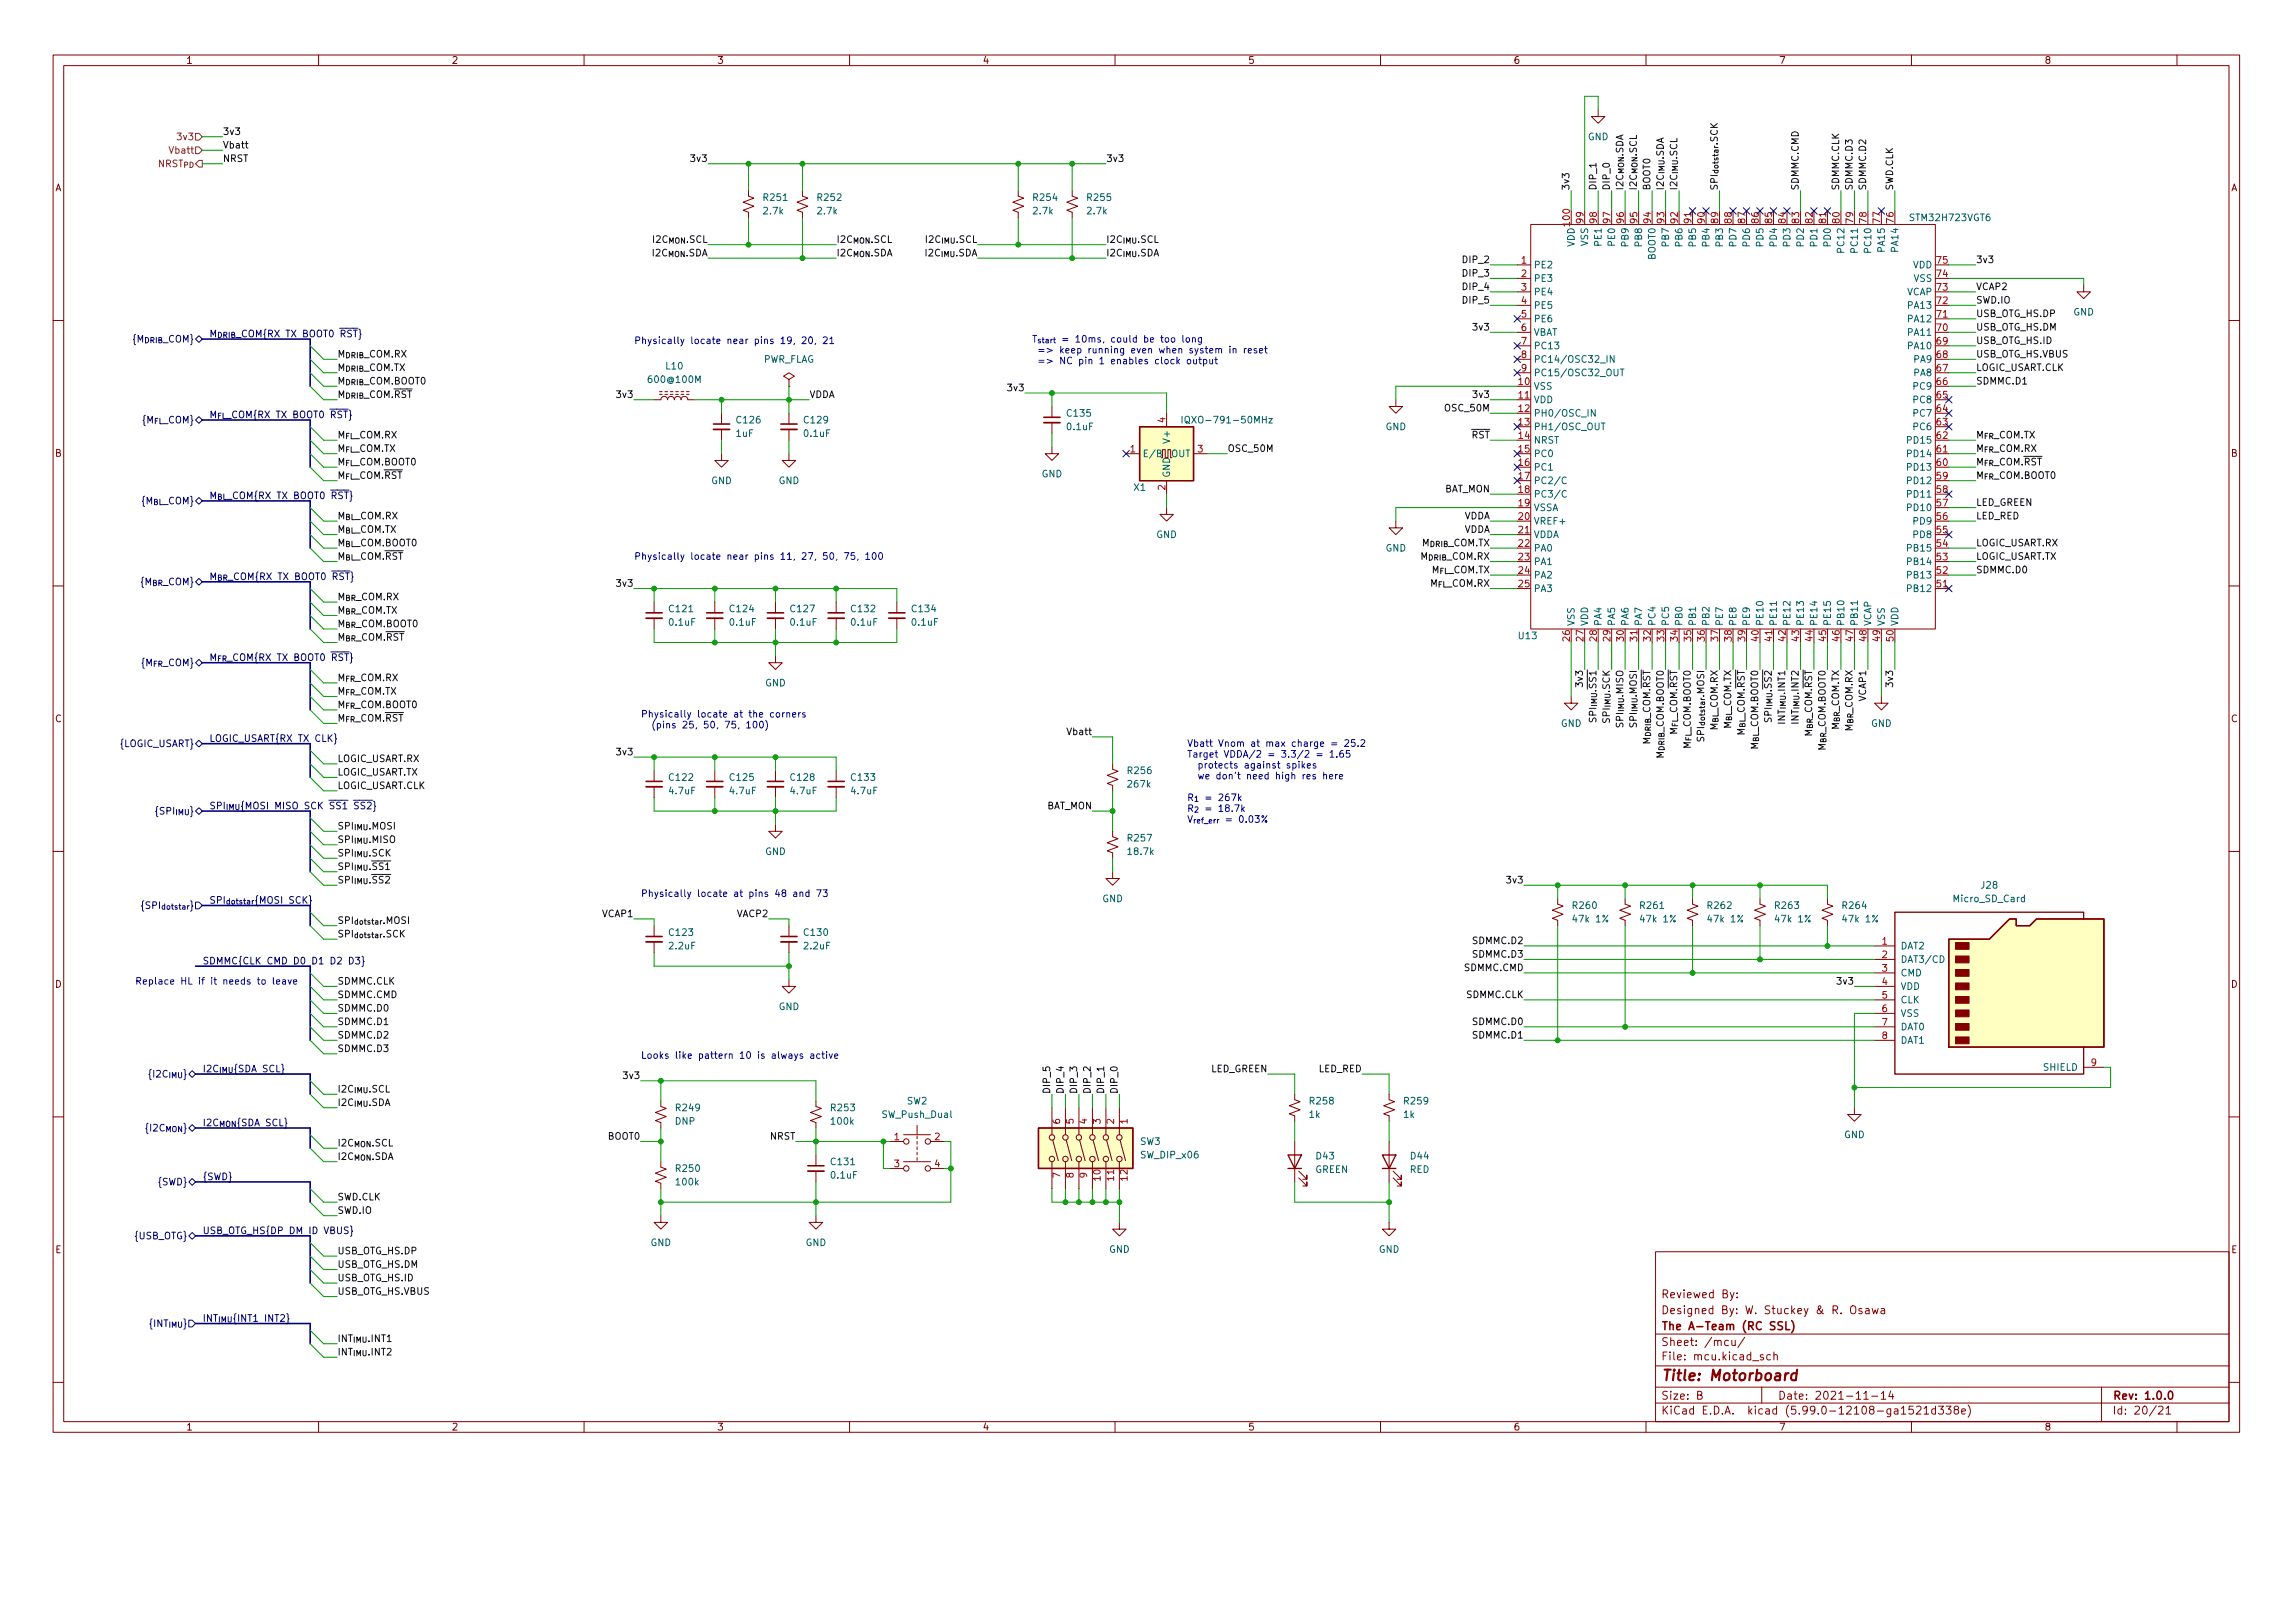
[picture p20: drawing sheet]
<svg xmlns="http://www.w3.org/2000/svg" width="297mm" height="210mm" viewBox="0 0 297 210" stroke-linecap="round" stroke-linejoin="round" font-family="sans-serif">
<defs><g id="words">
<text font-size="1.9" fill="#840000" x="215.2" y="178.9">Title: Motorboard</text>
<g font-size="1.4" fill="#840000">
<text x="215.2" y="172.3">The A-Team (RC SSL)</text>
<text x="215.2" y="170.2">Designed By: W. Stuckey &amp; R. Osawa</text>
<text x="215.2" y="168.2">Reviewed By:</text>
<text x="215.2" y="176.2">File: mcu.kicad_sch</text>
<text x="215.2" y="174.4">Sheet: /mcu/</text>
<text x="215.2" y="183.2">KiCad E.D.A. kicad (5.99.0-12108-ga1521d338e)</text>
<text x="215.2" y="181.3">Size: B</text>
<text x="230.3" y="181.3">Date: 2021-11-14</text>
<text x="273.6" y="181.3">Rev: 1.0.0</text>
<text x="273.6" y="183.2">Id: 20/21</text>
</g>
<g font-size="1.2" fill="#840000">
<text x="24.1" y="8.3">1</text>
<text x="58.5" y="8.3">2</text>
<text x="92.9" y="8.3">3</text>
<text x="127.2" y="8.3">4</text>
<text x="161.6" y="8.3">5</text>
<text x="196" y="8.3">6</text>
<text x="230.4" y="8.3">7</text>
<text x="264.8" y="8.3">8</text>
<text x="7.1" y="24.8">A</text>
<text x="289" y="24.8">A</text>
<text x="7.1" y="59.2">B</text>
<text x="289" y="59.2">B</text>
<text x="7.1" y="93.6">C</text>
<text x="289" y="93.6">C</text>
<text x="7.1" y="127.9">D</text>
<text x="289" y="127.9">D</text>
<text x="7.2" y="162.3">E</text>
<text x="289" y="162.3">E</text>
<text x="24.1" y="185.3">1</text>
<text x="58.5" y="185.3">2</text>
<text x="92.9" y="185.3">3</text>
<text x="127.2" y="185.3">4</text>
<text x="161.6" y="185.3">5</text>
<text x="196" y="185.3">6</text>
<text x="230.4" y="185.3">7</text>
<text x="264.8" y="185.3">8</text>
</g>
<g font-size="1.2" fill="#0f0f0f">
<text x="28.8" y="17.5">3v3</text>
<text x="28.8" y="19.2">Vbatt</text>
<text x="28.8" y="21">NRST</text>
<text x="89.7" y="21">3v3</text>
<text x="143.3" y="21">3v3</text>
<text x="203.3" y="24.7" transform="rotate(-90 203.3 24.7)">3v3</text>
<text x="206.8" y="24.7" transform="rotate(-90 206.8 24.7)">DIP_1</text>
<text x="208.5" y="24.7" transform="rotate(-90 208.5 24.7)">DIP_0</text>
<text x="210.3" y="24.7" transform="rotate(-90 210.3 24.7)">I2C_{MON}.SDA</text>
<text x="212" y="24.7" transform="rotate(-90 212 24.7)">I2C_{MON}.SCL</text>
<text x="213.8" y="24.7" transform="rotate(-90 213.8 24.7)">BOOT0</text>
<text x="215.5" y="24.7" transform="rotate(-90 215.5 24.7)">I2C_{IMU}.SDA</text>
<text x="217.3" y="24.7" transform="rotate(-90 217.3 24.7)">I2C_{IMU}.SCL</text>
<text x="222.5" y="24.7" transform="rotate(-90 222.5 24.7)">SPI_{dotstar}.SCK</text>
<text x="233" y="24.7" transform="rotate(-90 233 24.7)">SDMMC.CMD</text>
<text x="238.2" y="24.7" transform="rotate(-90 238.2 24.7)">SDMMC.CLK</text>
<text x="240" y="24.7" transform="rotate(-90 240 24.7)">SDMMC.D3</text>
<text x="241.7" y="24.7" transform="rotate(-90 241.7 24.7)">SDMMC.D2</text>
<text x="245.2" y="24.7" transform="rotate(-90 245.2 24.7)">SWD.CLK</text>
<text x="82.5" y="33.2">I2C_{MON}.SDA</text>
<text x="82.6" y="31.5">I2C_{MON}.SCL</text>
<text x="108.3" y="31.5">I2C_{MON}.SCL</text>
<text x="108.3" y="33.2">I2C_{MON}.SDA I2C_{IMU}.SDA</text>
<text x="118.1" y="31.5">I2C_{IMU}.SCL</text>
<text x="143.3" y="31.5">I2C_{IMU}.SCL</text>
<text x="143.3" y="33.2">I2C_{IMU}.SDA</text>
<text x="189.7" y="34.1">DIP_2</text>
<text x="189.7" y="35.8">DIP_3</text>
<text x="255.9" y="34.1">3v3</text>
<text x="189.7" y="37.6">DIP_4</text>
<text x="189.7" y="39.3">DIP_5</text>
<text x="255.9" y="39.3">SWD.IO</text>
<text x="255.9" y="37.6">VCAP2</text>
<text x="255.9" y="41.1">USB_OTG_HS.DP</text>
<text x="43.7" y="46.3">M_{DRIB}_COM.RX</text>
<text x="191" y="42.8">3v3</text>
<text x="255.9" y="42.8">USB_OTG_HS.DM</text>
<text x="255.9" y="44.6">USB_OTG_HS.ID</text>
<text x="255.9" y="46.3">USB_OTG_HS.VBUS</text>
<text x="43.7" y="48.1">M_{DRIB}_COM.TX</text>
<text x="43.7" y="49.8">M_{DRIB}_COM.BOOT0</text>
<text x="43.7" y="51.5">M_{DRIB}_COM.~{RST}</text>
<text x="80.1" y="51.5">3v3</text>
<text x="104.8" y="51.5">VDDA</text>
<text x="130.7" y="50.7">3v3</text>
<text x="187.4" y="53.3">OSC_50M</text>
<text x="191" y="51.5">3v3</text>
<text x="255.9" y="48.1">LOGIC_USART.CLK</text>
<text x="255.9" y="49.8">SDMMC.D1</text>
<text x="43.7" y="56.8">M_{FL}_COM.RX</text>
<text x="43.7" y="58.5">M_{FL}_COM.TX</text>
<text x="159" y="58.5">OSC_50M</text>
<text x="189.7" y="56.8">~{RST}</text>
<text x="255.9" y="56.8">M_{FR}_COM.TX</text>
<text x="255.9" y="58.5">M_{FR}_COM.RX</text>
<text x="43.7" y="60.3">M_{FL}_COM.BOOT0</text>
<text x="43.7" y="62">M_{FL}_COM.~{RST}</text>
<text x="187" y="63.8">BAT_MON</text>
<text x="255.9" y="60.3">M_{FR}_COM.~{RST}</text>
<text x="255.9" y="62">M_{FR}_COM.BOOT0</text>
<text x="255.9" y="65.5">LED_GREEN</text>
<text x="43.7" y="67.3">M_{BL}_COM.RX</text>
<text x="43.7" y="69">M_{BL}_COM.TX</text>
<text x="43.7" y="70.8">M_{BL}_COM.BOOT0</text>
<text x="182" y="70.8">M_{DRIB}_COM.TX</text>
<text x="189.6" y="67.3">VDDA</text>
<text x="189.6" y="69">VDDA</text>
<text x="255.9" y="67.3">LED_RED</text>
<text x="255.9" y="70.8">LOGIC_USART.RX</text>
<text x="43.7" y="72.5">M_{BL}_COM.~{RST}</text>
<text x="43.7" y="77.8">M_{BR}_COM.RX</text>
<text x="80.1" y="76">3v3</text>
<text x="181.9" y="72.5">M_{DRIB}_COM.RX</text>
<text x="183.4" y="76">M_{FL}_COM.RX</text>
<text x="183.5" y="74.3">M_{FL}_COM.TX</text>
<text x="255.9" y="72.5">LOGIC_USART.TX</text>
<text x="255.9" y="74.3">SDMMC.D0</text>
<text x="43.7" y="79.5">M_{BR}_COM.TX</text>
<text x="43.7" y="81.2">M_{BR}_COM.BOOT0</text>
<text x="43.7" y="83">M_{BR}_COM.~{RST}</text>
<text x="43.7" y="88.2">M_{FR}_COM.RX</text>
<text x="43.7" y="90">M_{FR}_COM.TX</text>
<text x="205" y="88.8" transform="rotate(-90 205 88.8)">3v3</text>
<text x="245.2" y="88.8" transform="rotate(-90 245.2 88.8)">3v3</text>
<text x="43.7" y="91.7">M_{FR}_COM.BOOT0</text>
<text x="43.7" y="93.5">M_{FR}_COM.~{RST}</text>
<text x="138.5" y="95.2">Vbatt</text>
<text x="208.5" y="95.4" transform="rotate(-90 208.5 95.4)">SPI_{IMU}.SCK</text>
<text x="210.3" y="96" transform="rotate(-90 210.3 96)">SPI_{IMU}.MISO</text>
<text x="212" y="96" transform="rotate(-90 212 96)">SPI_{IMU}.MOSI</text>
<text x="231.2" y="95.5" transform="rotate(-90 231.2 95.5)">INT_{IMU}.INT1</text>
<text x="233" y="95.5" transform="rotate(-90 233 95.5)">INT_{IMU}.INT2</text>
<text x="241.7" y="90.8" transform="rotate(-90 241.7 90.8)">VCAP1</text>
<text x="43.7" y="98.7">LOGIC_USART.RX</text>
<text x="43.7" y="100.5">LOGIC_USART.TX</text>
<text x="80.1" y="97.8">3v3</text>
<text x="206.8" y="96.1" transform="rotate(-90 206.8 96.1)">SPI_{IMU}.~{SS1}</text>
<text x="213.8" y="99.6" transform="rotate(-90 213.8 99.6)">M_{DRIB}_COM.~{RST}</text>
<text x="215.5" y="100.4" transform="rotate(-90 215.5 100.4)">M_{DRIB}_COM.BOOT0</text>
<text x="217.3" y="98.1" transform="rotate(-90 217.3 98.1)">M_{FL}_COM.~{RST}</text>
<text x="219" y="98.9" transform="rotate(-90 219 98.9)">M_{FL}_COM.BOOT0</text>
<text x="220.8" y="97.9" transform="rotate(-90 220.8 97.9)">SPI_{dotstar}.MOSI</text>
<text x="222.5" y="96.5" transform="rotate(-90 222.5 96.5)">M_{BL}_COM.RX</text>
<text x="224.3" y="96.4" transform="rotate(-90 224.3 96.4)">M_{BL}_COM.TX</text>
<text x="226" y="98.2" transform="rotate(-90 226 98.2)">M_{BL}_COM.~{RST}</text>
<text x="227.8" y="99" transform="rotate(-90 227.8 99)">M_{BL}_COM.BOOT0</text>
<text x="229.5" y="96.1" transform="rotate(-90 229.5 96.1)">SPI_{IMU}.~{SS2}</text>
<text x="234.7" y="98.4" transform="rotate(-90 234.7 98.4)">M_{BR}_COM.~{RST}</text>
<text x="236.5" y="99.2" transform="rotate(-90 236.5 99.2)">M_{BR}_COM.BOOT0</text>
<text x="238.2" y="96.5" transform="rotate(-90 238.2 96.5)">M_{BR}_COM.TX</text>
<text x="240" y="96.7" transform="rotate(-90 240 96.7)">M_{BR}_COM.RX</text>
<text x="43.7" y="107.5">SPI_{IMU}.MOSI</text>
<text x="43.7" y="102.2">LOGIC_USART.CLK</text>
<text x="135.5" y="104.8">BAT_MON</text>
<text x="43.7" y="109.2">SPI_{IMU}.MISO</text>
<text x="43.7" y="110.9">SPI_{IMU}.SCK</text>
<text x="43.7" y="112.7">SPI_{IMU}.~{SS1}</text>
<text x="43.7" y="114.4">SPI_{IMU}.~{SS2}</text>
<text x="43.7" y="119.7">SPI_{dotstar}.MOSI</text>
<text x="78.1" y="118.8">VCAP1</text>
<text x="95.5" y="118.8">VACP2</text>
<text x="195.4" y="114.4">3v3</text>
<text x="43.7" y="121.4">SPI_{dotstar}.SCK</text>
<text x="189.7" y="125.8">SDMMC.CMD</text>
<text x="190.9" y="122.3">SDMMC.D2</text>
<text x="190.9" y="124.1">SDMMC.D3</text>
<text x="43.7" y="129.3">SDMMC.CMD</text>
<text x="43.7" y="131">SDMMC.D0</text>
<text x="43.7" y="127.5">SDMMC.CLK</text>
<text x="190" y="129.3">SDMMC.CLK</text>
<text x="238.2" y="127.5">3v3</text>
<text x="43.7" y="132.8">SDMMC.D1</text>
<text x="43.7" y="134.5">SDMMC.D2</text>
<text x="43.7" y="136.3">SDMMC.D3</text>
<text x="190.9" y="132.8">SDMMC.D0</text>
<text x="190.9" y="134.5">SDMMC.D1</text>
<text x="43.7" y="143.3">I2C_{IMU}.SDA</text>
<text x="43.7" y="141.5">I2C_{IMU}.SCL</text>
<text x="81" y="139.8">3v3</text>
<text x="136" y="141.8" transform="rotate(-90 136 141.8)">DIP_5</text>
<text x="137.8" y="141.8" transform="rotate(-90 137.8 141.8)">DIP_4</text>
<text x="139.5" y="141.8" transform="rotate(-90 139.5 141.8)">DIP_3</text>
<text x="141.3" y="141.8" transform="rotate(-90 141.3 141.8)">DIP_2</text>
<text x="143" y="141.8" transform="rotate(-90 143 141.8)">DIP_1</text>
<text x="144.8" y="141.8" transform="rotate(-90 144.8 141.8)">DIP_0</text>
<text x="156.8" y="138.9">LED_GREEN</text>
<text x="170.8" y="138.9">LED_RED</text>
<text x="43.7" y="148.5">I2C_{MON}.SCL</text>
<text x="78.8" y="147.6">BOOT0</text>
<text x="99.8" y="147.6">NRST</text>
<text x="43.7" y="155.5">SWD.CLK</text>
<text x="43.7" y="150.3">I2C_{MON}.SDA</text>
<text x="43.7" y="157.2">SWD.IO</text>
<text x="43.7" y="162.5">USB_OTG_HS.DP</text>
<text x="43.7" y="164.2">USB_OTG_HS.DM</text>
<text x="43.7" y="166">USB_OTG_HS.ID</text>
<text x="43.7" y="167.7">USB_OTG_HS.VBUS</text>
<text x="43.7" y="173.8">INT_{IMU}.INT1</text>
<text x="43.7" y="175.6">INT_{IMU}.INT2</text>
</g>
<g font-size="1.2" fill="#725600">
<text x="18.6" y="21.6">NRST_{PD}</text>
<text x="22.2" y="19.9">Vbatt</text>
<text x="23.2" y="18.2">3v3</text>
</g>
<g font-size="1.2" fill="#006464">
<text x="205.7" y="18.2">GND</text>
<text x="99" y="27.8">2.7k</text>
<text x="99" y="26">R251</text>
<text x="106" y="27.8">2.7k</text>
<text x="106" y="26">R252</text>
<text x="133.9" y="27.8">2.7k</text>
<text x="133.9" y="26">R254</text>
<text x="140.9" y="27.8">2.7k</text>
<text x="140.9" y="26">R255</text>
<text x="247.6" y="28.6">STM32H723VGT6</text>
<text x="198.6" y="34.8">PE2</text>
<text x="204" y="32" transform="rotate(-90 204 32)">VDD</text>
<text x="205.7" y="31.9" transform="rotate(-90 205.7 31.9)">VSS</text>
<text x="207.5" y="31.7" transform="rotate(-90 207.5 31.7)">PE1</text>
<text x="209.2" y="31.7" transform="rotate(-90 209.2 31.7)">PE0</text>
<text x="211" y="31.8" transform="rotate(-90 211 31.8)">PB9</text>
<text x="212.7" y="31.8" transform="rotate(-90 212.7 31.8)">PB8</text>
<text x="214.5" y="33.6" transform="rotate(-90 214.5 33.6)">BOOT0</text>
<text x="216.2" y="31.8" transform="rotate(-90 216.2 31.8)">PB7</text>
<text x="217.9" y="31.8" transform="rotate(-90 217.9 31.8)">PB6</text>
<text x="219.7" y="31.8" transform="rotate(-90 219.7 31.8)">PB5</text>
<text x="221.4" y="31.8" transform="rotate(-90 221.4 31.8)">PB4</text>
<text x="223.2" y="31.8" transform="rotate(-90 223.2 31.8)">PB3</text>
<text x="224.9" y="31.8" transform="rotate(-90 224.9 31.8)">PD7</text>
<text x="226.7" y="31.8" transform="rotate(-90 226.7 31.8)">PD6</text>
<text x="228.4" y="31.8" transform="rotate(-90 228.4 31.8)">PD5</text>
<text x="230.2" y="31.8" transform="rotate(-90 230.2 31.8)">PD4</text>
<text x="231.9" y="31.8" transform="rotate(-90 231.9 31.8)">PD3</text>
<text x="233.7" y="31.8" transform="rotate(-90 233.7 31.8)">PD2</text>
<text x="235.4" y="31.8" transform="rotate(-90 235.4 31.8)">PD1</text>
<text x="237.2" y="31.8" transform="rotate(-90 237.2 31.8)">PD0</text>
<text x="238.9" y="32.5" transform="rotate(-90 238.9 32.5)">PC12</text>
<text x="240.7" y="32.5" transform="rotate(-90 240.7 32.5)">PC11</text>
<text x="242.4" y="32.5" transform="rotate(-90 242.4 32.5)">PC10</text>
<text x="244.2" y="32.5" transform="rotate(-90 244.2 32.5)">PA15</text>
<text x="245.9" y="32.5" transform="rotate(-90 245.9 32.5)">PA14</text>
<text x="247.8" y="34.8">VDD</text>
<text x="198.6" y="36.5">PE3</text>
<text x="198.6" y="38.2">PE4</text>
<text x="198.6" y="40">PE5</text>
<text x="198.6" y="41.7">PE6</text>
<text x="247" y="38.2">VCAP</text>
<text x="247.3" y="41.7">PA12</text>
<text x="247.3" y="40">PA13</text>
<text x="247.9" y="36.5">VSS</text>
<text x="268.6" y="40.9">GND</text>
<text x="86.3" y="47.9">L10</text>
<text x="98.8" y="47">PWR_FLAG</text>
<text x="198.6" y="43.5">VBAT</text>
<text x="198.6" y="45.2">PC13</text>
<text x="198.6" y="47">PC14/OSC32_IN</text>
<text x="247.3" y="45.2">PA10</text>
<text x="247.3" y="43.5">PA11</text>
<text x="248" y="47">PA9</text>
<text x="84.2" y="49.6">600@100M</text>
<text x="138.3" y="54">C135</text>
<text x="198.6" y="50.5">VSS</text>
<text x="198.6" y="52.2">VDD</text>
<text x="198.6" y="54">PH0/OSC_IN</text>
<text x="198.6" y="48.7">PC15/OSC32_OUT</text>
<text x="248" y="54">PC7</text>
<text x="248" y="52.2">PC8</text>
<text x="248" y="50.5">PC9</text>
<text x="248" y="48.7">PA8</text>
<text x="95.4" y="56.6">1uF</text>
<text x="95.5" y="54.8">C126</text>
<text x="104.2" y="56.6">0.1uF</text>
<text x="104.2" y="54.8">C129</text>
<text x="138.3" y="55.7">0.1uF</text>
<text x="148" y="59.2">E/B</text>
<text x="151.6" y="57.2" transform="rotate(-90 151.6 57.2)">V+</text>
<text x="151.7" y="59.2">OUT</text>
<text x="154.1" y="54.8">IQXO-791-50MHz</text>
<text x="179.5" y="55.7">GND</text>
<text x="198.6" y="55.7">PH1/OSC_OUT</text>
<text x="198.6" y="57.5">NRST</text>
<text x="198.6" y="59.2">PC0</text>
<text x="247.3" y="59.2">PD14</text>
<text x="247.3" y="57.5">PD15</text>
<text x="248" y="55.7">PC6</text>
<text x="92.1" y="62.7">GND</text>
<text x="100.9" y="62.7">GND</text>
<text x="134.9" y="61.8">GND</text>
<text x="146.9" y="63.6">X1</text>
<text x="151.6" y="61.9" transform="rotate(-90 151.6 61.9)">GND</text>
<text x="198.6" y="61">PC1</text>
<text x="198.6" y="62.7">PC2/C</text>
<text x="198.6" y="64.5">PC3/C</text>
<text x="247.3" y="64.5">PD11</text>
<text x="247.3" y="62.7">PD12</text>
<text x="247.3" y="61">PD13</text>
<text x="149.8" y="69.7">GND</text>
<text x="179.5" y="71.4">GND</text>
<text x="198.6" y="66.2">VSSA</text>
<text x="198.6" y="67.9">VREF+</text>
<text x="198.6" y="69.7">VDDA</text>
<text x="198.6" y="71.4">PA0</text>
<text x="247.3" y="71.4">PB15</text>
<text x="247.3" y="66.2">PD10</text>
<text x="248" y="69.7">PD8</text>
<text x="248" y="67.9">PD9</text>
<text x="198.6" y="73.2">PA1</text>
<text x="198.6" y="74.9">PA2</text>
<text x="198.6" y="76.7">PA3</text>
<text x="247.3" y="76.7">PB12</text>
<text x="247.3" y="74.9">PB13</text>
<text x="247.3" y="73.2">PB14</text>
<text x="86.8" y="81.1">0.1uF</text>
<text x="86.8" y="79.3">C121</text>
<text x="94.6" y="81.1">0.1uF</text>
<text x="94.6" y="79.3">C124</text>
<text x="102.5" y="81.1">0.1uF</text>
<text x="102.5" y="79.3">C127</text>
<text x="110.3" y="81.1">0.1uF</text>
<text x="110.4" y="79.3">C132</text>
<text x="118.2" y="81.1">0.1uF</text>
<text x="118.2" y="79.3">C134</text>
<text x="196.8" y="82.8">U13</text>
<text x="204" y="81.1" transform="rotate(-90 204 81.1)">VSS</text>
<text x="205.7" y="81.1" transform="rotate(-90 205.7 81.1)">VDD</text>
<text x="207.5" y="81.1" transform="rotate(-90 207.5 81.1)">PA4</text>
<text x="209.2" y="81.1" transform="rotate(-90 209.2 81.1)">PA5</text>
<text x="211" y="81.1" transform="rotate(-90 211 81.1)">PA6</text>
<text x="212.7" y="81.1" transform="rotate(-90 212.7 81.1)">PA7</text>
<text x="214.5" y="81.1" transform="rotate(-90 214.5 81.1)">PC4</text>
<text x="216.2" y="81.1" transform="rotate(-90 216.2 81.1)">PC5</text>
<text x="217.9" y="81.1" transform="rotate(-90 217.9 81.1)">PB0</text>
<text x="219.7" y="81.1" transform="rotate(-90 219.7 81.1)">PB1</text>
<text x="221.4" y="81.1" transform="rotate(-90 221.4 81.1)">PB2</text>
<text x="223.2" y="81.1" transform="rotate(-90 223.2 81.1)">PE7</text>
<text x="224.9" y="81.1" transform="rotate(-90 224.9 81.1)">PE8</text>
<text x="226.7" y="81.1" transform="rotate(-90 226.7 81.1)">PE9</text>
<text x="228.4" y="81.1" transform="rotate(-90 228.4 81.1)">PE10</text>
<text x="230.2" y="81.1" transform="rotate(-90 230.2 81.1)">PE11</text>
<text x="231.9" y="81.1" transform="rotate(-90 231.9 81.1)">PE12</text>
<text x="233.7" y="81.1" transform="rotate(-90 233.7 81.1)">PE13</text>
<text x="235.4" y="81.1" transform="rotate(-90 235.4 81.1)">PE14</text>
<text x="237.2" y="81.1" transform="rotate(-90 237.2 81.1)">PE15</text>
<text x="238.9" y="81.1" transform="rotate(-90 238.9 81.1)">PB10</text>
<text x="240.7" y="81.1" transform="rotate(-90 240.7 81.1)">PB11</text>
<text x="242.4" y="81.1" transform="rotate(-90 242.4 81.1)">VCAP</text>
<text x="244.2" y="81.1" transform="rotate(-90 244.2 81.1)">VSS</text>
<text x="245.9" y="81.1" transform="rotate(-90 245.9 81.1)">VDD</text>
<text x="99.1" y="88.9">GND</text>
<text x="202.2" y="94.2">GND</text>
<text x="242.4" y="94.2">GND</text>
<text x="86.8" y="101.1">C122</text>
<text x="94.6" y="101.1">C125</text>
<text x="102.5" y="101.1">C128</text>
<text x="110.4" y="101.1">C133</text>
<text x="146.2" y="100.3">R256</text>
<text x="86.8" y="102.9">4.7uF</text>
<text x="94.6" y="102.9">4.7uF</text>
<text x="102.5" y="102.9">4.7uF</text>
<text x="110.3" y="102.9">4.7uF</text>
<text x="146.2" y="102">267k</text>
<text x="99.1" y="110.8">GND</text>
<text x="146.2" y="109">R257</text>
<text x="146.2" y="110.8">18.7k</text>
<text x="142.8" y="116.9">GND</text>
<text x="203.8" y="117.7">R260</text>
<text x="204" y="119.5">47k 1%</text>
<text x="212.6" y="117.7">R261</text>
<text x="212.7" y="119.5">47k 1%</text>
<text x="221.3" y="117.7">R262</text>
<text x="221.4" y="119.5">47k 1%</text>
<text x="230" y="117.7">R263</text>
<text x="230.2" y="119.5">47k 1%</text>
<text x="238.8" y="117.7">R264</text>
<text x="238.9" y="119.5">47k 1%</text>
<text x="253.2" y="116.9">Micro_SD_Card</text>
<text x="256.7" y="115.1">J28</text>
<text x="86.8" y="123">2.2uF</text>
<text x="86.8" y="121.2">C123</text>
<text x="104.2" y="123">2.2uF</text>
<text x="104.2" y="121.2">C130</text>
<text x="246.2" y="123">DAT2</text>
<text x="246.2" y="124.7">DAT3/CD</text>
<text x="100.9" y="130.8">GND</text>
<text x="246.2" y="126.5">CMD</text>
<text x="246.2" y="128.2">VDD</text>
<text x="246.2" y="130">CLK</text>
<text x="246.2" y="131.7">VSS</text>
<text x="246.2" y="133.5">DAT0</text>
<text x="246.2" y="135.2">DAT1</text>
<text x="87.6" y="143.9">R249</text>
<text x="107.7" y="143.9">R253</text>
<text x="117.5" y="143.1">SW2</text>
<text x="169.8" y="143.1">R258</text>
<text x="182" y="143.1">R259</text>
<text x="264.8" y="138.7">SHIELD</text>
<text x="87.5" y="145.7">DNP</text>
<text x="107.7" y="145.7">100k</text>
<text x="114.3" y="144.8">SW_Push_Dual</text>
<text x="147.7" y="148.3">SW3</text>
<text x="169.6" y="144.8">1k</text>
<text x="181.8" y="144.8">1k</text>
<text x="238.9" y="147.4">GND</text>
<text x="87.6" y="151.8">R250</text>
<text x="87.7" y="153.6">100k</text>
<text x="107.7" y="152.7">0.1uF</text>
<text x="107.7" y="150.9">C131</text>
<text x="147.8" y="150.1">SW_DIP_x06</text>
<text x="170.4" y="151.9">GREEN</text>
<text x="170.5" y="150.2">D43</text>
<text x="182.6" y="151.9">RED</text>
<text x="182.8" y="150.2">D44</text>
<text x="84.3" y="161.4">GND</text>
<text x="104.3" y="161.4">GND</text>
<text x="143.7" y="162.3">GND</text>
<text x="178.6" y="162.3">GND</text>
</g>
<g font-size="1.2" fill="#a90000">
<text x="203.4" y="29.2" transform="rotate(-90 203.4 29.2)">100</text>
<text x="205.1" y="28.9" transform="rotate(-90 205.1 28.9)">99</text>
<text x="206.9" y="28.9" transform="rotate(-90 206.9 28.9)">98</text>
<text x="208.6" y="28.9" transform="rotate(-90 208.6 28.9)">97</text>
<text x="210.3" y="28.9" transform="rotate(-90 210.3 28.9)">96</text>
<text x="212.1" y="28.9" transform="rotate(-90 212.1 28.9)">95</text>
<text x="213.8" y="28.9" transform="rotate(-90 213.8 28.9)">94</text>
<text x="215.6" y="28.9" transform="rotate(-90 215.6 28.9)">93</text>
<text x="217.3" y="28.9" transform="rotate(-90 217.3 28.9)">92</text>
<text x="219.1" y="28.9" transform="rotate(-90 219.1 28.9)">91</text>
<text x="220.8" y="28.9" transform="rotate(-90 220.8 28.9)">90</text>
<text x="222.6" y="28.9" transform="rotate(-90 222.6 28.9)">89</text>
<text x="224.3" y="28.9" transform="rotate(-90 224.3 28.9)">88</text>
<text x="226.1" y="28.9" transform="rotate(-90 226.1 28.9)">87</text>
<text x="227.8" y="28.9" transform="rotate(-90 227.8 28.9)">86</text>
<text x="229.6" y="28.9" transform="rotate(-90 229.6 28.9)">85</text>
<text x="231.3" y="28.9" transform="rotate(-90 231.3 28.9)">84</text>
<text x="233.1" y="28.9" transform="rotate(-90 233.1 28.9)">83</text>
<text x="234.8" y="28.9" transform="rotate(-90 234.8 28.9)">82</text>
<text x="236.6" y="28.9" transform="rotate(-90 236.6 28.9)">81</text>
<text x="238.3" y="28.9" transform="rotate(-90 238.3 28.9)">80</text>
<text x="240" y="28.9" transform="rotate(-90 240 28.9)">79</text>
<text x="241.8" y="28.9" transform="rotate(-90 241.8 28.9)">78</text>
<text x="243.5" y="28.9" transform="rotate(-90 243.5 28.9)">77</text>
<text x="245.3" y="28.9" transform="rotate(-90 245.3 28.9)">76</text>
<text x="197.1" y="34.1">1</text>
<text x="197.1" y="35.9">2</text>
<text x="250.9" y="35.9">74</text>
<text x="250.9" y="34.1">75</text>
<text x="197.1" y="37.6">3</text>
<text x="197.1" y="39.4">4</text>
<text x="197.1" y="41.1">5</text>
<text x="250.9" y="41.1">71</text>
<text x="250.9" y="39.4">72</text>
<text x="250.9" y="37.6">73</text>
<text x="197.1" y="42.9">6</text>
<text x="197.1" y="44.6">7</text>
<text x="197.1" y="46.4">8</text>
<text x="250.9" y="46.4">68</text>
<text x="250.9" y="44.6">69</text>
<text x="250.9" y="42.9">70</text>
<text x="196.7" y="49.9">10</text>
<text x="196.7" y="51.6">11</text>
<text x="196.7" y="53.4">12</text>
<text x="197.1" y="48.1">9</text>
<text x="250.9" y="53.4">64</text>
<text x="250.9" y="51.6">65</text>
<text x="250.9" y="49.9">66</text>
<text x="250.9" y="48.1">67</text>
<text x="146.4" y="58.6">1</text>
<text x="150.9" y="54.7" transform="rotate(-90 150.9 54.7)">4</text>
<text x="155.2" y="58.6">3</text>
<text x="196.7" y="55.1">13</text>
<text x="196.7" y="56.9">14</text>
<text x="196.7" y="58.6">15</text>
<text x="250.9" y="58.6">61</text>
<text x="250.9" y="56.9">62</text>
<text x="250.9" y="55.1">63</text>
<text x="150.9" y="63.5" transform="rotate(-90 150.9 63.5)">2</text>
<text x="196.7" y="60.3">16</text>
<text x="196.7" y="62.1">17</text>
<text x="196.7" y="63.8">18</text>
<text x="196.7" y="65.6">19</text>
<text x="250.9" y="65.6">57</text>
<text x="250.9" y="63.8">58</text>
<text x="250.9" y="62.1">59</text>
<text x="250.9" y="60.3">60</text>
<text x="196.7" y="67.3">20</text>
<text x="196.7" y="69.1">21</text>
<text x="196.7" y="70.8">22</text>
<text x="250.9" y="70.8">54</text>
<text x="250.9" y="69.1">55</text>
<text x="250.9" y="67.3">56</text>
<text x="196.7" y="72.6">23</text>
<text x="196.7" y="74.3">24</text>
<text x="196.7" y="76.1">25</text>
<text x="250.9" y="76.1">51</text>
<text x="250.9" y="74.3">52</text>
<text x="250.9" y="72.6">53</text>
<text x="203.4" y="83" transform="rotate(-90 203.4 83)">26</text>
<text x="205.1" y="83" transform="rotate(-90 205.1 83)">27</text>
<text x="206.9" y="83" transform="rotate(-90 206.9 83)">28</text>
<text x="208.6" y="83" transform="rotate(-90 208.6 83)">29</text>
<text x="210.3" y="83" transform="rotate(-90 210.3 83)">30</text>
<text x="212.1" y="83" transform="rotate(-90 212.1 83)">31</text>
<text x="213.8" y="83" transform="rotate(-90 213.8 83)">32</text>
<text x="215.6" y="83" transform="rotate(-90 215.6 83)">33</text>
<text x="217.3" y="83" transform="rotate(-90 217.3 83)">34</text>
<text x="219.1" y="83" transform="rotate(-90 219.1 83)">35</text>
<text x="220.8" y="83" transform="rotate(-90 220.8 83)">36</text>
<text x="222.6" y="83" transform="rotate(-90 222.6 83)">37</text>
<text x="224.3" y="83" transform="rotate(-90 224.3 83)">38</text>
<text x="226.1" y="83" transform="rotate(-90 226.1 83)">39</text>
<text x="227.8" y="83" transform="rotate(-90 227.8 83)">40</text>
<text x="229.6" y="83" transform="rotate(-90 229.6 83)">41</text>
<text x="231.3" y="83" transform="rotate(-90 231.3 83)">42</text>
<text x="233.1" y="83" transform="rotate(-90 233.1 83)">43</text>
<text x="234.8" y="83" transform="rotate(-90 234.8 83)">44</text>
<text x="236.6" y="83" transform="rotate(-90 236.6 83)">45</text>
<text x="238.3" y="83" transform="rotate(-90 238.3 83)">46</text>
<text x="240" y="83" transform="rotate(-90 240 83)">47</text>
<text x="241.8" y="83" transform="rotate(-90 241.8 83)">48</text>
<text x="243.5" y="83" transform="rotate(-90 243.5 83)">49</text>
<text x="245.3" y="83" transform="rotate(-90 245.3 83)">50</text>
<text x="243.8" y="122.4">1</text>
<text x="243.8" y="124.1">2</text>
<text x="243.8" y="125.9">3</text>
<text x="243.8" y="127.6">4</text>
<text x="243.8" y="129.4">5</text>
<text x="243.8" y="131.1">6</text>
<text x="243.8" y="132.9">7</text>
<text x="243.8" y="134.6">8</text>
<text x="270.9" y="138.1">9</text>
<text x="115.8" y="147.7">1</text>
<text x="121.1" y="147.7">2</text>
<text x="137.3" y="145.6" transform="rotate(-90 137.3 145.6)">6</text>
<text x="139.1" y="145.6" transform="rotate(-90 139.1 145.6)">5</text>
<text x="140.8" y="145.6" transform="rotate(-90 140.8 145.6)">4</text>
<text x="142.6" y="145.6" transform="rotate(-90 142.6 145.6)">3</text>
<text x="144.3" y="145.6" transform="rotate(-90 144.3 145.6)">2</text>
<text x="146.1" y="145.6" transform="rotate(-90 146.1 145.6)">1</text>
<text x="115.8" y="151.2">3</text>
<text x="121.1" y="151.2">4</text>
<text x="137.3" y="152.6" transform="rotate(-90 137.3 152.6)">7</text>
<text x="139.1" y="152.6" transform="rotate(-90 139.1 152.6)">8</text>
<text x="140.8" y="152.6" transform="rotate(-90 140.8 152.6)">9</text>
<text x="142.6" y="152.9" transform="rotate(-90 142.6 152.9)">10</text>
<text x="144.3" y="152.9" transform="rotate(-90 144.3 152.9)">11</text>
<text x="146.1" y="152.9" transform="rotate(-90 146.1 152.9)">12</text>
</g>
<g font-size="1.2" fill="#000084">
<text x="15.1" y="44.4">{M_{DRIB}_COM}</text>
<text x="27.1" y="43.7">M_{DRIB}_COM{RX TX BOOT0 ~{RST}}</text>
<text x="16.6" y="54.8">{M_{FL}_COM}</text>
<text x="27.1" y="54.2">M_{FL}_COM{RX TX BOOT0 ~{RST}}</text>
<text x="16.5" y="65.3">{M_{BL}_COM}</text>
<text x="27.1" y="64.6">M_{BL}_COM{RX TX BOOT0 ~{RST}}</text>
<text x="16.3" y="75.8">{M_{BR}_COM}</text>
<text x="27.1" y="75.1">M_{BR}_COM{RX TX BOOT0 ~{RST}}</text>
<text x="16.5" y="86.3">{M_{FR}_COM}</text>
<text x="27.1" y="85.6">M_{FR}_COM{RX TX BOOT0 ~{RST}}</text>
<text x="15.5" y="96.8">{LOGIC_USART}</text>
<text x="27.1" y="96.1">LOGIC_USART{RX TX CLK}</text>
<text x="18.4" y="105.5">{SPI_{IMU}}</text>
<text x="27.1" y="104.8">SPI_{IMU}{MOSI MISO SCK ~{SS1} ~{SS2}}</text>
<text x="16.5" y="117.7">{SPI_{dotstar}}</text>
<text x="27.1" y="117.1">SPI_{dotstar}{MOSI SCK}</text>
<text x="26.2" y="124.9">SDMMC{CLK CMD D0 D1 D2 D3}</text>
<text x="17.6" y="139.6">{I2C_{IMU}}</text>
<text x="26.2" y="138.9">I2C_{IMU}{SDA SCL}</text>
<text x="17" y="146.6">{I2C_{MON}}</text>
<text x="26.2" y="145.9">I2C_{MON}{SDA SCL}</text>
<text x="20.5" y="153.6">{SWD}</text>
<text x="26.2" y="152.9">{SWD}</text>
<text x="17.5" y="160.5">{USB_OTG}</text>
<text x="26.2" y="159.9">USB_OTG_HS{DP DM ID VBUS}</text>
<text x="17.6" y="171.9">{INT_{IMU}}</text>
<text x="26.2" y="171.2">INT_{IMU}{INT1 INT2}</text>
</g>
<g font-size="1.2" fill="#0000c2">
<text x="82.1" y="44.6">Physically locate near pins 19, 20, 21</text>
<text x="133.7" y="44.4">T_{start} = 10ms, could be too long</text>
<text x="134" y="45.8">=&gt; keep running even when system in reset</text>
<text x="134" y="47.2">=&gt; NC pin 1 enables clock output</text>
<text x="82.1" y="72.5">Physically locate near pins 11, 27, 50, 75, 100</text>
<text x="83" y="92.9">Physically locate at the corners</text>
<text x="83.7" y="94.4">(pins 25, 50, 75, 100)</text>
<text x="153.7" y="96.7">Vbatt Vnom at max charge = 25.2</text>
<text x="153.7" y="98.1">Target VDDA/2 = 3.3/2 = 1.65</text>
<text x="154.4" y="99.5">protects against spikes</text>
<text x="154.4" y="101">we don't need high res here</text>
<text x="153.7" y="103.8">R_{1} = 267k</text>
<text x="153.7" y="105.2">R_{2} = 18.7k</text>
<text x="153.7" y="106.6">V_{ref_err} = 0.03%</text>
<text x="83" y="116.2">Physically locate at pins 48 and 73</text>
<text x="17.5" y="127.5">Replace HL if it needs to leave</text>
<text x="83" y="137.2">Looks like pattern 10 is always active</text>
</g>
</g></defs>
<g fill="none" stroke="#840000" stroke-width=".13">
<path d="M6.9 7.1h283.2v178.4h-283.2zM8.3 8.5h280.4v175.7h-280.4zM41.3 7.1v1.4M75.7 7.1v1.4M110.1 7.1v1.4M144.4 7.1v1.4M178.8 7.1v1.4M207 14.2v.9h.9l-.9 .9-.8-.9h.8M213.2 7.1v1.4M247.6 7.1v1.4M282 7.1v1.4M97 24.7v.7l.7 .3-1.4 .5 1.4 .5-1.4 .5 .7 .3v.7"/>
<path d="M104 24.7v.7l.6 .3-1.3 .5 1.3 .5-1.3 .5 .7 .3v.7M131.9 24.7v.7l.7 .3-1.4 .5 1.4 .5-1.4 .5 .7 .3v.7M138.9 24.7v.7l.7 .3-1.4 .5 1.4 .5-1.4 .5 .7 .3v.7M196.5 34.3h1.8M196.5 36.1h1.8M196.5 37.8h1.8M196.5 39.6h1.8M198.3 29.1h52.4v52.4h-52.4zM219.3 27.3v1.8M236.7 27.3v1.8M269.9 36.9v.9h.9l-.9 .9-.9-.9h.9M6.9 41.5h1.4"/>
<path d="M84.7 51.8h.9a.44 .44 0 0 1 .4-.4 .44 .44 0 0 1 .5 .4 .44 .44 0 0 1 .4-.4 .44 .44 0 0 1 .5 .4 .44 .44 0 0 1 .4-.4 .44 .44 0 0 1 .4 .4 .44 .44 0 0 1 .5-.4 .44 .44 0 0 1 .4 .4h.9M85.4 51.1h.4M85.4 50.7h.4M86.1 51.1h.4M86.1 50.7h.4M86.8 51.1h.4M86.8 50.7h.4M87.5 51.1h.4M87.5 50.7h.4M88.2 51.1h.4M88.2 50.7h.4M88.9 51.1h.4"/>
<path d="M88.9 50.7h.4M93.5 58.8v.8h.8l-.8 .9-.9-.9h.9M93.5 53.5v1.4M93.5 55.6v1.4M102.2 58.8v.8h.9l-.9 .9-.9-.9h.9M102.2 49.2l.7-.5-.7-.4-.7 .4 .7 .5v.8M102.2 50h.1M102.2 53.5v1.4M102.2 55.6v1.4M136.3 57.9v.9h.8l-.8 .8-.9-.8h.9M136.3 52.7v1.4M136.3 54.8v1.4"/>
<path d="M145.9 58.8h1.7M150.4 59.3h.2v-1h.3v1h.4v-1h.3v1h.2M151.1 53.5v1.8M154.6 58.8h1.8M180.8 51.8v.9h.9l-.9 .8-.9-.8h.9M196.5 51.8h1.8M196.5 41.3h1.8M196.5 43.1h1.8M196.5 44.8h1.8M196.5 46.5h1.8M196.5 48.3h1.8M250.7 58.8h1.8"/>
<path d="M250.7 41.3h1.8M288.7 41.5h1.4M6.9 75.9h1.4M84.7 78v1.4M92.6 78v1.4M100.5 78v1.4M108.3 78v1.4M116.2 78v1.4M151.1 65.8v.8h.9l-.9 .9-.9-.9h.9M151.1 62.3v1.7M180.8 67.5v.9h.9l-.9 .9-.9-.9h.9M196.5 69.3h1.8"/>
<path d="M250.7 76.2h1.8M288.7 75.9h1.4M84.7 80.1v1.4M84.7 99.8v1.4M92.6 80.1v1.4M92.6 99.8v1.4M100.5 85v.9h.8l-.8 .8-.9-.8h.9M100.5 80.1v1.4M100.5 99.8v1.4M108.3 80.1v1.4M108.3 99.8v1.4M116.2 80.1v1.4"/>
<path d="M144.1 99v.7l.7 .2-1.4 .5 1.4 .6-1.4 .5 .7 .3v.7M203.5 90.2v.9h.9l-.9 .9-.8-.9h.8M212.3 81.5v1.7M229.7 81.5v1.7M243.7 90.2v.9h.9l-.9 .9-.9-.9h.9M6.9 110.3h1.4M84.7 101.9v1.4M84.7 119.9v1.4M92.6 101.9v1.4M100.5 106.8v.9h.8l-.8 .9-.9-.9h.9M100.5 101.9v1.4M102.2 119.9v1.4"/>
<path d="M108.3 101.9v1.4M144.1 107.7v.7l.7 .3-1.4 .5 1.4 .5-1.4 .5 .7 .3v.7M144.1 112.9v.9h.9l-.9 .9-.8-.9h.8M201.8 116.4v.7l.7 .3-1.4 .5 1.4 .5-1.4 .6 .7 .2v.7M210.5 116.4v.7l.7 .3-1.4 .5 1.4 .5-1.4 .6 .7 .2v.7M219.3 116.4v.7l.7 .3-1.4 .5 1.4 .5-1.4 .6 .7 .2v.7M228 116.4v.7l.7 .3-1.4 .5 1.4 .5-1.4 .6 .7 .2v.7M236.7 116.4v.7l.7 .3-1.4 .5 1.4 .5-1.4 .6 .7 .2v.7M288.7 110.3h1.4M84.7 122v1.4M102.2 126.9v.9h.9l-.9 .9-.9-.9h.9M102.2 122v1.4"/>
<path d="M242.8 122.5h2.7M242.8 124.3h2.7M242.8 126h2.7M242.8 127.8h2.7M242.8 129.5h2.7M242.8 131.3h2.7M242.8 133h2.7M242.8 134.8h2.7M269.9 138.3h2.6M6.9 144.7h1.4M85.6 150.5v.7l.7 .3-1.4 .5 1.4 .5-1.4 .5 .7 .3v.7M85.6 157.5v.9h.9l-.9 .8-.9-.8h.9"/>
<path d="M85.6 142.6v.7l.7 .3-1.4 .5 1.4 .5-1.4 .6 .7 .2v.7M105.7 142.6v.7l.7 .3-1.4 .5 1.4 .5-1.4 .6 .7 .2v.7M105.7 157.5v.9h.9l-.9 .8-.9-.8h.9M105.7 149.6v1.4M105.7 151.7v1.4M115.3 147.9h1.8M115.3 151.4h1.8M117.1 150.5h3.4M117.1 147h3.4M118.8 145.8v1.2M118.8 147.2v.3M118.8 147.9v.3"/>
<path d="M118.8 148.6v.3M118.8 149.3v.3M118.8 150v.3M120.5 147.9h1.8M120.5 151.4h1.8M136.3 143.5v3.5M136.3 150.5v3.5M136.4 147.7l.7 2.7M138 143.5v3.5M138 150.5v3.5M138.1 147.7l.7 2.7M139.8 143.5v3.5"/>
<path d="M139.8 150.5v3.5M139.9 147.7l.7 2.7M141.5 143.5v3.5M141.5 150.5v3.5M141.6 147.7l.7 2.7M143.3 143.5v3.5M143.3 150.5v3.5M143.3 147.7l.8 2.7M145 158.4v.8h.9l-.9 .9-.9-.9h.9M145 143.5v3.5M145 150.5v3.5M145.1 147.7l.7 2.7"/>
<path d="M167.7 141.8v.7l.7 .2-1.4 .5 1.4 .6-1.4 .5 .7 .3v.7M167.7 147.9v5.2M168.2 152.6l1.1 1v-.5v.5h-.5M168.2 151.7l1.1 1.1v-.6v.6h-.5M179.9 158.4v.8h.9l-.9 .9-.8-.9h.8M179.9 141.8v.7l.7 .2-1.4 .5 1.4 .6-1.4 .5 .7 .3v.7M179.9 147.9v5.2M180.5 152.6l1 1v-.5v.5h-.5M180.5 151.7l1 1.1v-.6v.6h-.5M240.2 143.5v.9h.9l-.9 .9-.9-.9h.9M288.7 144.7h1.4M6.9 179.1h1.4"/>
<path d="M214.5 162.2h74.2v22h-74.2zM214.5 179.7h74.2M214.5 177h74.2M214.5 172.8h74.2M223.9 173.7l-.3-.1-.2 .2 .1 .5h.4M224.1 167.4l.3 .7M224.3 173.6l.1 .7h.2l.2-.1M224.6 167.4l-.3 1-.2 .1M224.8 173.6v.7M225 168v.1M225 167.5v.1M226 173.2l-.9 1.4"/>
<path d="M228.2 179.7v2.1M228.4 175.5h-.2l-.2 .1 .1 .2 .3 .1v.2h-.4M229.4 175.5h-.3l-.2 .2 .1 .4h.4M229.8 175.6l.1-.1h.3v.7M229.8 175.1v1.1M239.9 169.2a.34 .34 0 0 1 .3 0 .34 .34 0 0 1 .2 .3v.4a.34 .34 0 0 1-.3 .3 .34 .34 0 0 1-.4-.3v-.4zM241.2 169.6l-.3-.1-.1 .2v.1l.4 .1v.2h-.4M241.7 169.6h.4v.6M242.1 169.8h-.3a.2 .2 0 0 0-.2 .2 .2 .2 0 0 0 .2 .2l.3-.1M242.5 169.5l.2 .7 .2-.5 .2 .5 .2-.7M243.7 169.6h.4v.6M244.1 169.8h-.3a.2 .2 0 0 0-.2 .2 .2 .2 0 0 0 .2 .2l.3-.1"/>
<path d="M272.2 179.7v4.5M288.7 179.1h1.4M41.3 184.2v1.3M75.7 184.2v1.3M110.1 184.2v1.3M144.4 184.2v1.3M178.8 184.2v1.3M213.2 184.2v1.3M214.5 181.8h74.2M219.9 180.7h.5l.1-.2-.1-.2-.5-.1v1.1h.4l.2-.2a.27 .27 0 0 0-.2-.4M241.4 181.3h.6M242.5 180.9h.8"/>
<path d="M243.7 180.5l.3-.3v1.1M243.7 181.3h.6M244.9 180.2l-.2 .7h.6M245.2 180.6v.7M247.6 184.2v1.3M247.8 182.2h-.5v.5l.1-.1h.4l.1 .2-.1 .3-.1 .1-.4-.1M248.3 182.3l.4-.1 .1 .1 .1 .2-.7 .7h.7M249.3 182.5l.2-.3v1M249.3 183.2h.5M250.7 182.6l-.3-.1-.2 .2 .1 .4h.4M250.7 182.2v1M251.1 182.2h.7l-.4 .4 .3 .1v.4l-.1 .1-.5-.1"/>
<path d="M252.1 182.2h.6l-.3 .4 .3 .1v.4l-.2 .1-.4-.1M253.3 182.6l-.2-.2 .1-.1 .1-.1h.3l.1 .2v.1l-.5 .2-.1 .1v.2l.2 .2 .3-.1 .1-.1v-.3l-.2-.1M254.1 182.9l.5-.1v-.2l-.3-.1-.2 .2 .1 .4h.4M254.9 182a1.18 1.18 0 0 1 0 1.6M279.6 182.3l.4-.1 .2 .1v.2l-.6 .7h.6M280.6 182.5l.3-.3v1M280.6 183.2h.6M282 184.2v1.3"/>
<circle cx="117.4" cy="151.4" r=".35"/>
<circle cx="117.4" cy="147.9" r=".35"/>
<circle cx="120.2" cy="151.4" r=".35"/>
<circle cx="120.2" cy="147.9" r=".35"/>
<circle cx="136.3" cy="150.1" r=".35"/>
<circle cx="136.3" cy="147.4" r=".35"/>
<circle cx="138" cy="150.1" r=".35"/>
<circle cx="138" cy="147.4" r=".35"/>
<circle cx="139.8" cy="147.4" r=".35"/>
<circle cx="139.8" cy="150.1" r=".35"/>
<circle cx="141.5" cy="147.4" r=".35"/>
<circle cx="141.5" cy="150.1" r=".35"/>
<circle cx="143.3" cy="150.1" r=".35"/>
<circle cx="143.3" cy="147.4" r=".35"/>
<circle cx="145" cy="150.1" r=".35"/>
<circle cx="145" cy="147.4" r=".35"/>
</g>
<g fill="none" stroke="#840000" stroke-width=".21">
<path d="M92.4 54.9h2.1M101.2 54.9h2.1M135.2 54.1h2.1M83.7 79.4h2.1M91.5 79.4h2.1M99.4 79.4h2.1M107.3 79.4h2.1M115.1 79.4h2.1M83.7 101.2h2.1M91.5 101.2h2.1M99.4 101.2h2.1M107.3 101.2h2.1"/>
<path d="M83.7 121.3h2.1M101.2 121.3h2.1M104.6 151h2.1M230.9 171.3l-.4-.1-.2 .2 .1 .3 .5 .2v.3l-.2 .1-.4-.1M231.4 171.2v1.1h.4M232.1 171.1a1.18 1.18 0 0 1 0 1.6M281 180.3l.1-.1a.55 .55 0 0 1 .4 .6 .55 .55 0 0 1-.4 .5 .69 .69 0 0 1-.1-1z"/>
</g>
<path d="M232.7 178a.45 .45 0 0 0-.6 .2l-.1 .3 .1 .2 .1 .1 .4-.1M232.8 177.4l-.2 1.4" fill="none" stroke="#840000" stroke-width=".28"/>
<path d="M147.6 55.3h7v7h-7zM269.9 119v-.8h-24.4v20.9h24.4v-3.5M252.5 121.7h5.2l2.6-2.7h.9v.9h1.7l.9-.9h8.7v16.6h-20zM134.5 146.1h12.3v5.3h-12.3zM166.8 149.6h1.8l-.9 1.8zM166.8 151.4h1.8M179.1 149.6h1.7l-.9 1.8zM179.1 151.4h1.7" fill="none" stroke="#840000" stroke-width=".17"/>
<g fill="none" stroke="#840000" stroke-width=".23">
<path d="M92.4 55.6h2.1M101.2 55.6h2.1M135.2 54.8h2.1M83.7 80.1h2.1M91.5 80.1h2.1M99.4 80.1h2.1M107.3 80.1h2.1M115.1 80.1h2.1M83.7 101.9h2.1M91.5 101.9h2.1M99.4 101.9h2.1M107.3 101.9h2.1"/>
<path d="M83.7 122h2.1M101.2 122h2.1M104.6 151.7h2.1"/>
</g>
<g fill="#ffffc2" stroke="#ffffc2" stroke-width=".13">
<path d="M147.6 55.3h7v7h-7z"/>
<path d="M252.5 121.7h5.2l2.6-2.7h.9v.9h1.7l.9-.9h8.7v16.6h-20z"/>
<path d="M134.5 146.1h12.3v5.3h-12.3z"/>
</g>
<g fill="none" stroke="#006464" stroke-width=".13">
<path d="M149.9 58.7h.4l.1-.2v-.1l-.5-.1v.9h.4l.1-.1v-.2l-.2-.2M153.1 53.9v.9M153.6 54l.1-.1a.29 .29 0 0 1 .4 .3v.3a.29 .29 0 0 1-.3 .3 .29 .29 0 0 1-.3-.3v-.3zM153.7 54.6l.4 .3M164.4 54.2h.4l-.4 .6h.4M206.6 53.1v.8l-.5-.8v.8M207.4 54.8h.5M207.7 54.8v.9M209.1 46.1v.8l-.5-.8v.8M209.9 47.8h.5M210.1 47.8v.9M202.9 61.9a.41 .41 0 0 0-.6 .3 .41 .41 0 0 0 .4 .5l.2-.1"/>
<path d="M202.9 63.6a.41 .41 0 0 0-.6 .3 .41 .41 0 0 0 .4 .5l.2-.1M230.1 77.9v.5M240.6 77.8v.5M262.2 116.3l-.2-.1-.2 .2 .1 .4h.3M262.2 116v.8M251.3 123.8a.44 .44 0 0 1 .5 .4 .44 .44 0 0 1-.5 .5zM123.2 143.9v.8l.1 .1"/>
</g>
<g fill="#840000" stroke="#840000" stroke-width=".13">
<path d="M253.3 134.3h1.8v.9h-1.8z"/>
<path d="M253.3 132.6h1.8v.9h-1.8z"/>
<path d="M253.3 130.8h1.8v.9h-1.8z"/>
<path d="M253.3 129.1h1.8v.9h-1.8z"/>
<path d="M253.3 127.3h1.8v.9h-1.8z"/>
<path d="M253.3 125.6h1.8v.9h-1.8z"/>
<path d="M253.3 123.9h1.8v.8h-1.8z"/>
<path d="M253.3 122.1h1.8v.9h-1.8z"/>
</g>
<g fill="none" stroke="#000084" stroke-width=".13">
<path d="M218.8 26.9l.9 .8M219.7 26.9l-.9 .8M220.6 26.9l.8 .8M221.4 26.9l-.8 .8M224.1 26.9l.8 .8M224.9 26.9l-.8 .8M225.8 26.9l.9 .8M226.7 26.9l-.9 .8M227.6 26.9l.8 .8M228.4 26.9l-.8 .8M229.3 26.9l.9 .8M230.2 26.9l-.9 .8"/>
<path d="M231.1 26.9l.8 .8M231.9 26.9l-.8 .8M234.6 26.9l.8 .8M235.4 26.9l-.8 .8M236.3 26.9l.8 .8M237.1 26.9l-.8 .8M243.3 26.9l.8 .8M244.1 26.9l-.8 .8M25.3 54.4l.5-.4 .4 .4-.4 .4zM25.8 43.5l.4 .4-.4 .5-.5-.5zM145.5 58.4l.8 .8M146.3 58.4l-.8 .8"/>
<path d="M196.1 44.4l.9 .8M196.1 40.9l.9 .8M196.1 47.9l.9 .8M196.1 46.1l.9 .9M196.1 58.4l.9 .8M196.1 54.9l.9 .8M197 44.4l-.9 .8M197 40.9l-.9 .8M197 54.9l-.9 .8M197 47.9l-.9 .8M197 46.1l-.9 .9M197 58.4l-.9 .8"/>
<path d="M252 51.4l.9 .8M252 53.1l.9 .9M252 54.9l.9 .8M252.9 51.4l-.9 .8M252.9 53.1l-.9 .9M252.9 54.9l-.9 .8M25.3 75.4l.5-.5 .4 .5-.4 .4zM25.8 64.5l.4 .4-.4 .4-.5-.4zM196.1 61.9l.9 .8M196.1 60.1l.9 .8M197 61.9l-.9 .8M197 60.1l-.9 .8"/>
<path d="M252 63.6l.9 .8M252 75.8l.9 .9M252 68.8l.9 .9M252.9 63.6l-.9 .8M252.9 75.8l-.9 .9M252.9 68.8l-.9 .9M25.8 85.4l.4 .5-.4 .4-.5-.4zM25.8 95.9l.4 .4-.4 .5-.5-.5zM43.3 95.1l.2 .1v.4l.1 .1-.1 .1v.5l-.2 .1M24.7 116.7l.2 .1v.4l.1 .2-.1 .1v.4l-.2 .1M25.3 116.9h.5l.4 .4-.4 .4h-.5zM25.3 105.1l.5-.5 .4 .5-.4 .4z"/>
<path d="M24.9 138.7l.4 .4-.4 .5-.4-.5zM45.3 124a.44 .44 0 0 1 .5 .4 .44 .44 0 0 1-.5 .5zM46.1 124h.5l-.3 .3 .3 .1v.4l-.2 .1-.3-.1M46.9 123.9l.2 .1v.4l.1 .1-.1 .2v.4l-.2 .1M24.9 152.7l.4 .4-.4 .5-.4-.5zM24.9 145.7l.4 .4-.4 .5-.4-.5zM24.9 159.7l.4 .4-.4 .4-.4-.4zM45.1 159h-.3h-.2v.3l.4 .1 .1 .3-.2 .1h-.3M45.4 158.8l.2 .2v.4l.1 .1-.1 .1v.4l-.2 .2M24.5 171h.4l.4 .5-.4 .4h-.4z"/>
</g>
<path d="M25.3 17.3h.5l.4 .4-.4 .5h-.5zM25.3 19h.5l.4 .5-.4 .4h-.5zM25.8 20.8h.4v.8h-.4l-.5-.4z" fill="none" stroke="#725600" stroke-width=".13"/>
<path d="M31.8 18.6h.3M31.9 18.3v.8l.2 .1" fill="none" stroke="#0f0f0f" stroke-width=".13"/>
<g fill="none" stroke="#0000c2" stroke-width=".13">
<path d="M102.5 44l-.2 .2h-.1l-.2-.2v-.2l.2-.2h.1l.2 .2a.58 .58 0 0 1-.2 .7h-.2M102.9 44.5l-.1 .1M103.9 43.7l.4-.1 .1 .3-.5 .6h.5M104.9 43.7l.1-.1a.47 .47 0 0 1 .3 .5 .47 .47 0 0 1-.3 .4 .58 .58 0 0 1-.1-.8zM105.7 44.5l-.1 .1M106.7 43.7l.3-.1 .2 .3-.6 .6h.6M107.5 43.9l.2-.3v.9M107.5 44.5h.5M152.5 46.3v.8M152.5 46.8l.3 .3M152.8 46.6l-.3 .3M153.2 43.5v.7l.2 .1"/>
<path d="M153.7 43.8l.1-.1 .3 .1v.4l-.1 .1h-.2l-.1-.1zM153.8 46.6h.2h.2l.1 .4-.1 .1h-.2h-.2zM154.5 43.8l.1-.1 .2 .1 .1 .5M154.5 43.7v.6M154.6 46.6l.1 .5h.2h.1M155 46.6v.5M155.3 46.6h.3M155.4 46.3v.7l.2 .1M155.6 43.7v.7l-.1 .2h-.2M155.6 43.8l-.2-.1-.2 .2 .1 .4h.3M155.9 46.6h.3l.1 .1-.1 .4h-.3M155.9 46.6v.8"/>
<path d="M156.7 46.6v.5h.3h.1M157.1 46.6v.5M157.4 46.6h.3M157.5 46.3v.7l.2 .1M157.9 45.3l.1-.2 .2 .1v.5M159.3 44.9h.1M159.3 45.1v.6M159.7 45.2l.2-.1 .2 .1v.5M159.7 45.1v.6M161.2 45.1v.6M161.4 45.1l-.2 .2M161.7 45.4h.4v-.2l-.3-.1-.1 .2v.4h.4"/>
<path d="M162.8 45.2l-.2-.1-.2 .2 .1 .1 .3 .1v.2h-.4M163.2 45.4h.4l-.1-.2-.2-.1-.1 .2v.4h.3M163.8 45.1h.4M163.9 44.9v.7l.3 .1M107.6 71.7l.1-.1a.47 .47 0 0 1 .3 .4 .47 .47 0 0 1-.3 .5l-.2-.4zM108.4 72.4l-.1 .2M109.4 71.6h.6l-.4 .9M110.7 71.6h-.4l-.1 .4 .2-.1 .3 .1v.1v.3l-.1 .1-.4-.1M111.2 72.4l-.1 .2M112.2 71.8l.2-.2v.9M112.2 72.5h.5M113.1 71.7l.1-.1a.47 .47 0 0 1 .3 .4 .47 .47 0 0 1-.3 .5l-.2-.4z"/>
<path d="M113.9 71.7l.1-.1a.47 .47 0 0 1 .3 .4 .47 .47 0 0 1-.3 .5l-.2-.4zM95.7 94.3l-.1 .1M96.7 93.7l.3-.3v.9M96.7 94.3h.5M97.6 93.5l.2-.1a.47 .47 0 0 1 .3 .5 .47 .47 0 0 1-.3 .4l-.2-.3zM98.5 93.5l.1-.1a.47 .47 0 0 1 .3 .5 .47 .47 0 0 1-.3 .4l-.2-.3zM99.2 93.3a1 1 0 0 1 0 1.3M100.2 92.4l-.2-.1-.2 .2 .1 .4h.3M100.6 92.4l.1-.1 .3 .1v.3l-.1 .2h-.2l-.1-.1zM101.4 92.3v.6M101.6 92.3l-.2 .2M101.9 92.4l.1-.1 .3 .1v.5"/>
<path d="M101.9 92.3v.6M102.7 92.6l.4-.1-.1-.1-.2-.1-.1 .1v.5h.3M103.5 92.3v.6M103.7 92.3l-.2 .2M104.3 92.4l-.2-.1-.1 .1v.2l.3 .1v.2h-.3M167.5 99l.2-.1 .2 .2-.1 .4h-.3M167.5 98.9v.9M168.3 98.9v.6M168.7 98.6v.9M168.8 99.2l.2 .3M169 98.9l-.3 .4M169.4 99.2l.4-.1-.1-.1-.2-.1-.1 .1v.5h.3"/>
<path d="M170.4 99l-.2-.1-.1 .1v.2l.3 .1v.2h-.3M170.6 97.6h.7M170.6 97.9h.7M172.3 97.5l.3-.3v.9M172.3 98.1h.5M172.5 96.2h.7M172.5 96.5h.7M173.2 98v.1M174 97.2l-.3 .1a.59 .59 0 0 0 0 .8l.3-.1 .1-.3-.2-.1h-.2l-.1 .1M174.2 95.9l.4-.1 .1 .3-.5 .6h.5M174.8 97.2h-.4v.4h.1h.3l.1 .1-.1 .3-.1 .1-.3-.1M175.5 95.8h-.4v.4h.1h.3v.1v.3l-.1 .1-.3-.1"/>
<path d="M175.9 96.6v.1M176.3 95.9l.3-.1 .2 .3-.5 .6h.5M102.8 115.6h.4v.5M103.2 115.8h-.3l-.1 .1 .1 .2h.3M103.6 115.6h.2h.2v.5M103.6 115.6v.5M104.8 115.6h-.3l-.1 .1 .1 .4h.3M104.8 115.3v.8M105.8 115.3h.6l-.4 .8M106.6 115.3h.6l-.3 .3 .2 .1v.4h-.1h-.4M170.4 100.4l-.2-.1-.1 .2v.1l.3 .1v.2h-.3M171.5 100.4l.1-.1 .2 .1v.5"/>
<path d="M171.5 100v.9M172.2 100.6l.4-.1v-.1l-.3-.1-.1 .2 .1 .4h.3M173 100.3v.6M173.3 100.3l-.3 .2M173.5 100.6l.4-.1v-.1l-.3-.1-.1 .2 .1 .4h.3M34 127l.2-.1 .2 .2v.2l-.2 .2h-.2l-.1-.2zM35.4 126.6v.8l.1 .1M35.8 127.2l.4-.1v-.1l-.2-.1-.2 .1 .1 .5h.3M36.6 127h.3l.1 .5M37 127.1l-.3 .1-.1 .1 .1 .2h.3M37.3 126.9l.2 .6 .2-.6M38 127.2l.4-.1v-.1l-.2-.1-.2 .1 .1 .5h.3"/>
<path d="M104 136.6l-.2-.1-.2 .2 .1 .1 .3 .1v.2h-.4M105 136.6h.4v.5M105.4 136.7l-.3 .1-.1 .1 .1 .2h.3M106.2 136.6l-.2-.1-.2 .2 .1 .4h.3M106.5 136.5h.3M106.6 136.2v.8l.2 .1M107.1 136.2v.1M107.1 136.5v.6M107.4 136.5l.2 .6 .2-.6M108.1 136.8l.4-.1v-.1l-.3-.1-.1 .2 .1 .4h.3"/>
</g>
<g fill="none" stroke="#000084" stroke-width=".21">
<path d="M26.2 43.9h14v6.1M26.2 54.4h14v6.1M26.2 64.9h14v6.1M26.2 75.4h14v6.1M26.2 85.9h14v6.1M26.2 96.3h14v4.4M26.2 105.1h14v7.8M26.2 117.3h14v2.6M25.3 125.2h14.9v9.6M25.3 139.1h14.9v2.7M25.3 153.1h14.9v2.6M25.3 146.1h14.9v2.6"/>
<path d="M25.3 160.1h14.9v6.1M25.3 171.5h14.9v2.6"/>
</g>
<g fill="none" stroke="#009600" stroke-width=".13">
<path d="M26.2 17.7h2.6M26.2 19.5h2.6M207 14.2v-1.7h-1.7v14.8M26.2 21.2h2.6M91.7 33.4h16.6M91.7 31.7h16.6M91.7 21.2h51.6M97 21.2v3.5M97 28.2v3.5M104 21.2v3.5M104 28.2v5.2M126.7 33.4h16.6"/>
<path d="M126.7 31.7h16.6M131.9 21.2v3.5M131.9 28.2v3.5M138.9 21.2v3.5M138.9 28.2v5.2M193.1 34.3h3.4M193.1 37.8h3.4M193.1 39.6h3.4M193.1 36.1h3.4M203.5 24.7v2.6M207 24.7v2.6M208.8 24.7v2.6"/>
<path d="M210.5 24.7v2.6M212.3 24.7v2.6M214 24.7v2.6M215.8 24.7v2.6M217.5 24.7v2.6M222.8 24.7v2.6M233.2 24.7v2.6M238.5 24.7v2.6M240.2 24.7v2.6M242 24.7v2.6M245.5 24.7v2.6M252.5 34.3h3.4"/>
<path d="M252.5 37.8h3.4M252.5 39.6h3.4M252.5 36.1h17.4v.8M40.2 50l1.7 1.8h1.8M40.2 44.8l1.7 1.7h1.8M40.2 48.3l1.7 1.7h1.8M40.2 55.3l1.7 1.7h1.8M40.2 57l1.7 1.8h1.8M40.2 58.8l1.7 1.7h1.8M40.2 46.5l1.7 1.8h1.8M82.1 51.8h2.6M90 51.8h14.8"/>
<path d="M93.5 51.8v1.7M93.5 57v1.8M102.2 50v3.5M102.2 57v1.8M132.8 50.9h18.3v2.6M136.3 50.9v1.8M136.3 56.2v1.7M156.4 58.8h2.6M193.1 51.8h3.4M193.1 43.1h3.4M193.1 57h3.4M193.1 53.5h3.4"/>
<path d="M196.5 50h-15.7v1.8M252.5 41.3h3.4M252.5 43.1h3.4M252.5 44.8h3.4M252.5 46.5h3.4M252.5 50h3.4M252.5 57h3.4M252.5 58.8h3.4M252.5 48.3h3.4M40.2 76.2l1.7 1.8h1.8M40.2 78l1.7 1.7h1.8M40.2 79.7l1.7 1.8h1.8"/>
<path d="M40.2 65.8l1.7 1.7h1.8M40.2 67.5l1.7 1.8h1.8M40.2 69.3l1.7 1.7h1.8M40.2 71l1.7 1.8h1.8M40.2 60.5l1.7 1.8h1.8M82.1 76.2h34.1v1.8M84.7 76.2v1.8M92.6 76.2v1.8M100.5 76.2v1.8M108.3 76.2v1.8M151.1 64v1.8M193.1 74.5h3.4"/>
<path d="M193.1 76.2h3.4M193.1 67.5h3.4M193.1 69.3h3.4M193.1 71h3.4M193.1 72.8h3.4M193.1 64h3.4M196.5 65.8h-15.7v1.7M252.5 74.5h3.4M252.5 67.5h3.4M252.5 71h3.4M252.5 72.8h3.4M252.5 60.5h3.4"/>
<path d="M252.5 62.3h3.4M252.5 65.8h3.4M40.2 81.5l1.7 1.7h1.8M40.2 86.7l1.7 1.8h1.8M40.2 88.5l1.7 1.7h1.8M40.2 90.2l1.7 1.8h1.8M40.2 92l1.7 1.7h1.8M40.2 97.2l1.7 1.8h1.8M40.2 99l1.7 1.7h1.8M82.1 98.1h26.2v1.7M84.7 81.5v1.7h31.5v-1.7M84.7 98.1v1.7"/>
<path d="M92.6 81.5v1.7M92.6 98.1v1.7M100.5 81.5v3.5M100.5 98.1v1.7M108.3 81.5v1.7M141.5 95.5h2.6v3.5M203.5 83.2v7M205.3 83.2v3.5M207 83.2v3.5M208.8 83.2v3.5M210.5 83.2v3.5M212.3 83.2v3.5"/>
<path d="M214 83.2v3.5M215.8 83.2v3.5M217.5 83.2v3.5M219.3 83.2v3.5M221 83.2v3.5M222.8 83.2v3.5M224.5 83.2v3.5M226.2 83.2v3.5M228 83.2v3.5M229.7 83.2v3.5M231.5 83.2v3.5M233.2 83.2v3.5"/>
<path d="M235 83.2v3.5M236.7 83.2v3.5M238.5 83.2v3.5M240.2 83.2v3.5M242 83.2v3.5M243.7 83.2v7M245.5 83.2v3.5M40.2 118.2l1.7 1.7h1.8M40.2 119.9l1.7 1.8h1.8M40.2 100.7l1.7 1.8h1.8M40.2 105.9l1.7 1.8h1.8M40.2 111.2l1.7 1.7h1.8"/>
<path d="M40.2 112.9l1.7 1.8h1.8M40.2 107.7l1.7 1.7h1.8M40.2 109.4l1.7 1.8h1.8M82.1 119h2.6v.9M84.7 103.3v1.8h23.6v-1.8M92.6 103.3v1.8M99.6 119h2.6v.9M100.5 103.3v3.5M141.5 105.1h2.6M144.1 102.5v5.2M144.1 111.2v1.7M197.4 114.7h39.3v1.7"/>
<path d="M201.8 114.7v1.7M201.8 119.9v14.9M210.5 114.7v1.7M210.5 119.9v13.1M219.3 114.7v1.7M219.3 119.9v6.1M228 114.7v1.7M228 119.9v4.4M236.7 119.9v2.6M40.2 126l1.7 1.8h1.8M40.2 127.8l1.7 1.7h1.8M40.2 129.5l1.7 1.8h1.8"/>
<path d="M40.2 131.3l1.7 1.7h1.8M40.2 133l1.7 1.8h1.8M40.2 134.8l1.7 1.7h1.8M84.7 123.4v1.8h17.5M102.2 123.4v3.5M164.2 139.1h3.5v2.7M176.5 139.1h3.4v2.7M197.4 129.5h45.4M197.4 133h45.4M197.4 134.8h45.4M197.4 126h45.4M197.4 124.3h45.4"/>
<path d="M197.4 122.5h45.4M240.2 127.8h2.6M242.8 131.3h-2.6v12.2M272.5 138.3h.9v2.6h-33.2M40.2 154l1.7 1.7h1.8M40.2 141.8l1.7 1.7h1.8M40.2 147l1.7 1.7h1.8M40.2 148.7l1.7 1.8h1.8M40.2 140l1.7 1.8h1.8M40.2 155.7l1.7 1.8h1.8M83 140h22.7v2.6M83 147.9h2.6"/>
<path d="M85.6 140v2.6M85.6 146.1v4.4M85.6 154v3.5M103.1 147.9h12.2M105.7 146.1v3.5M105.7 153.1v4.4M114.4 147.9v3.5h.9M122.3 147.9h.9v7.8h-37.6M122.3 151.4h.9M136.3 154v1.7h8.7M136.3 141.8v1.7M138 141.8v1.7"/>
<path d="M138 154v1.7M139.8 141.8v1.7M139.8 154v1.7M141.5 141.8v1.7M141.5 154v1.7M143.3 141.8v1.7M143.3 154v1.7M145 141.8v1.7M145 154v4.4M167.7 153.1v2.6h12.2M167.7 145.3v2.6M179.9 145.3v2.6"/>
<path d="M179.9 153.1v5.3M40.2 161l1.7 1.7h1.8M40.2 162.7l1.7 1.8h1.8M40.2 164.5l1.7 1.7h1.8M40.2 166.2l1.7 1.8h1.8M40.2 172.3l1.7 1.8h1.8M40.2 174.1l1.7 1.7h1.8"/>
</g>
<g fill="#009600" stroke="#009600" stroke-width=".13">
<circle cx="138.9" cy="33.4" r=".31"/>
<circle cx="131.9" cy="21.2" r=".31"/>
<circle cx="138.9" cy="21.2" r=".31"/>
<circle cx="136.3" cy="50.9" r=".31"/>
<circle cx="131.9" cy="31.7" r=".31"/>
<circle cx="84.7" cy="76.2" r=".31"/>
<circle cx="100.5" cy="76.2" r=".31"/>
<circle cx="108.3" cy="76.2" r=".31"/>
<circle cx="92.6" cy="98.1" r=".31"/>
<circle cx="100.5" cy="98.1" r=".31"/>
<circle cx="92.6" cy="76.2" r=".31"/>
<circle cx="92.6" cy="83.2" r=".31"/>
<circle cx="100.5" cy="83.2" r=".31"/>
<circle cx="108.3" cy="83.2" r=".31"/>
<circle cx="84.7" cy="98.1" r=".31"/>
<circle cx="97" cy="31.7" r=".31"/>
<circle cx="104" cy="33.4" r=".31"/>
<circle cx="97" cy="21.2" r=".31"/>
<circle cx="104" cy="21.2" r=".31"/>
<circle cx="93.5" cy="51.8" r=".31"/>
<circle cx="102.2" cy="51.8" r=".31"/>
<circle cx="141.5" cy="155.7" r=".31"/>
<circle cx="143.3" cy="155.7" r=".31"/>
<circle cx="145" cy="155.7" r=".31"/>
<circle cx="179.9" cy="155.7" r=".31"/>
<circle cx="114.4" cy="147.9" r=".31"/>
<circle cx="123.2" cy="151.4" r=".31"/>
<circle cx="138" cy="155.7" r=".31"/>
<circle cx="139.8" cy="155.7" r=".31"/>
<circle cx="144.1" cy="105.1" r=".31"/>
<circle cx="105.7" cy="155.7" r=".31"/>
<circle cx="85.6" cy="140" r=".31"/>
<circle cx="85.6" cy="147.9" r=".31"/>
<circle cx="105.7" cy="147.9" r=".31"/>
<circle cx="85.6" cy="155.7" r=".31"/>
<circle cx="92.6" cy="105.1" r=".31"/>
<circle cx="102.2" cy="125.2" r=".31"/>
<circle cx="100.5" cy="105.1" r=".31"/>
<circle cx="219.3" cy="114.7" r=".31"/>
<circle cx="228" cy="114.7" r=".31"/>
<circle cx="219.3" cy="126" r=".31"/>
<circle cx="228" cy="124.3" r=".31"/>
<circle cx="236.7" cy="122.5" r=".31"/>
<circle cx="240.2" cy="140.9" r=".31"/>
<circle cx="210.5" cy="133" r=".31"/>
<circle cx="210.5" cy="114.7" r=".31"/>
<circle cx="201.8" cy="134.8" r=".31"/>
<circle cx="201.8" cy="114.7" r=".31"/>
</g>
<use href="#words"/>
</svg>
